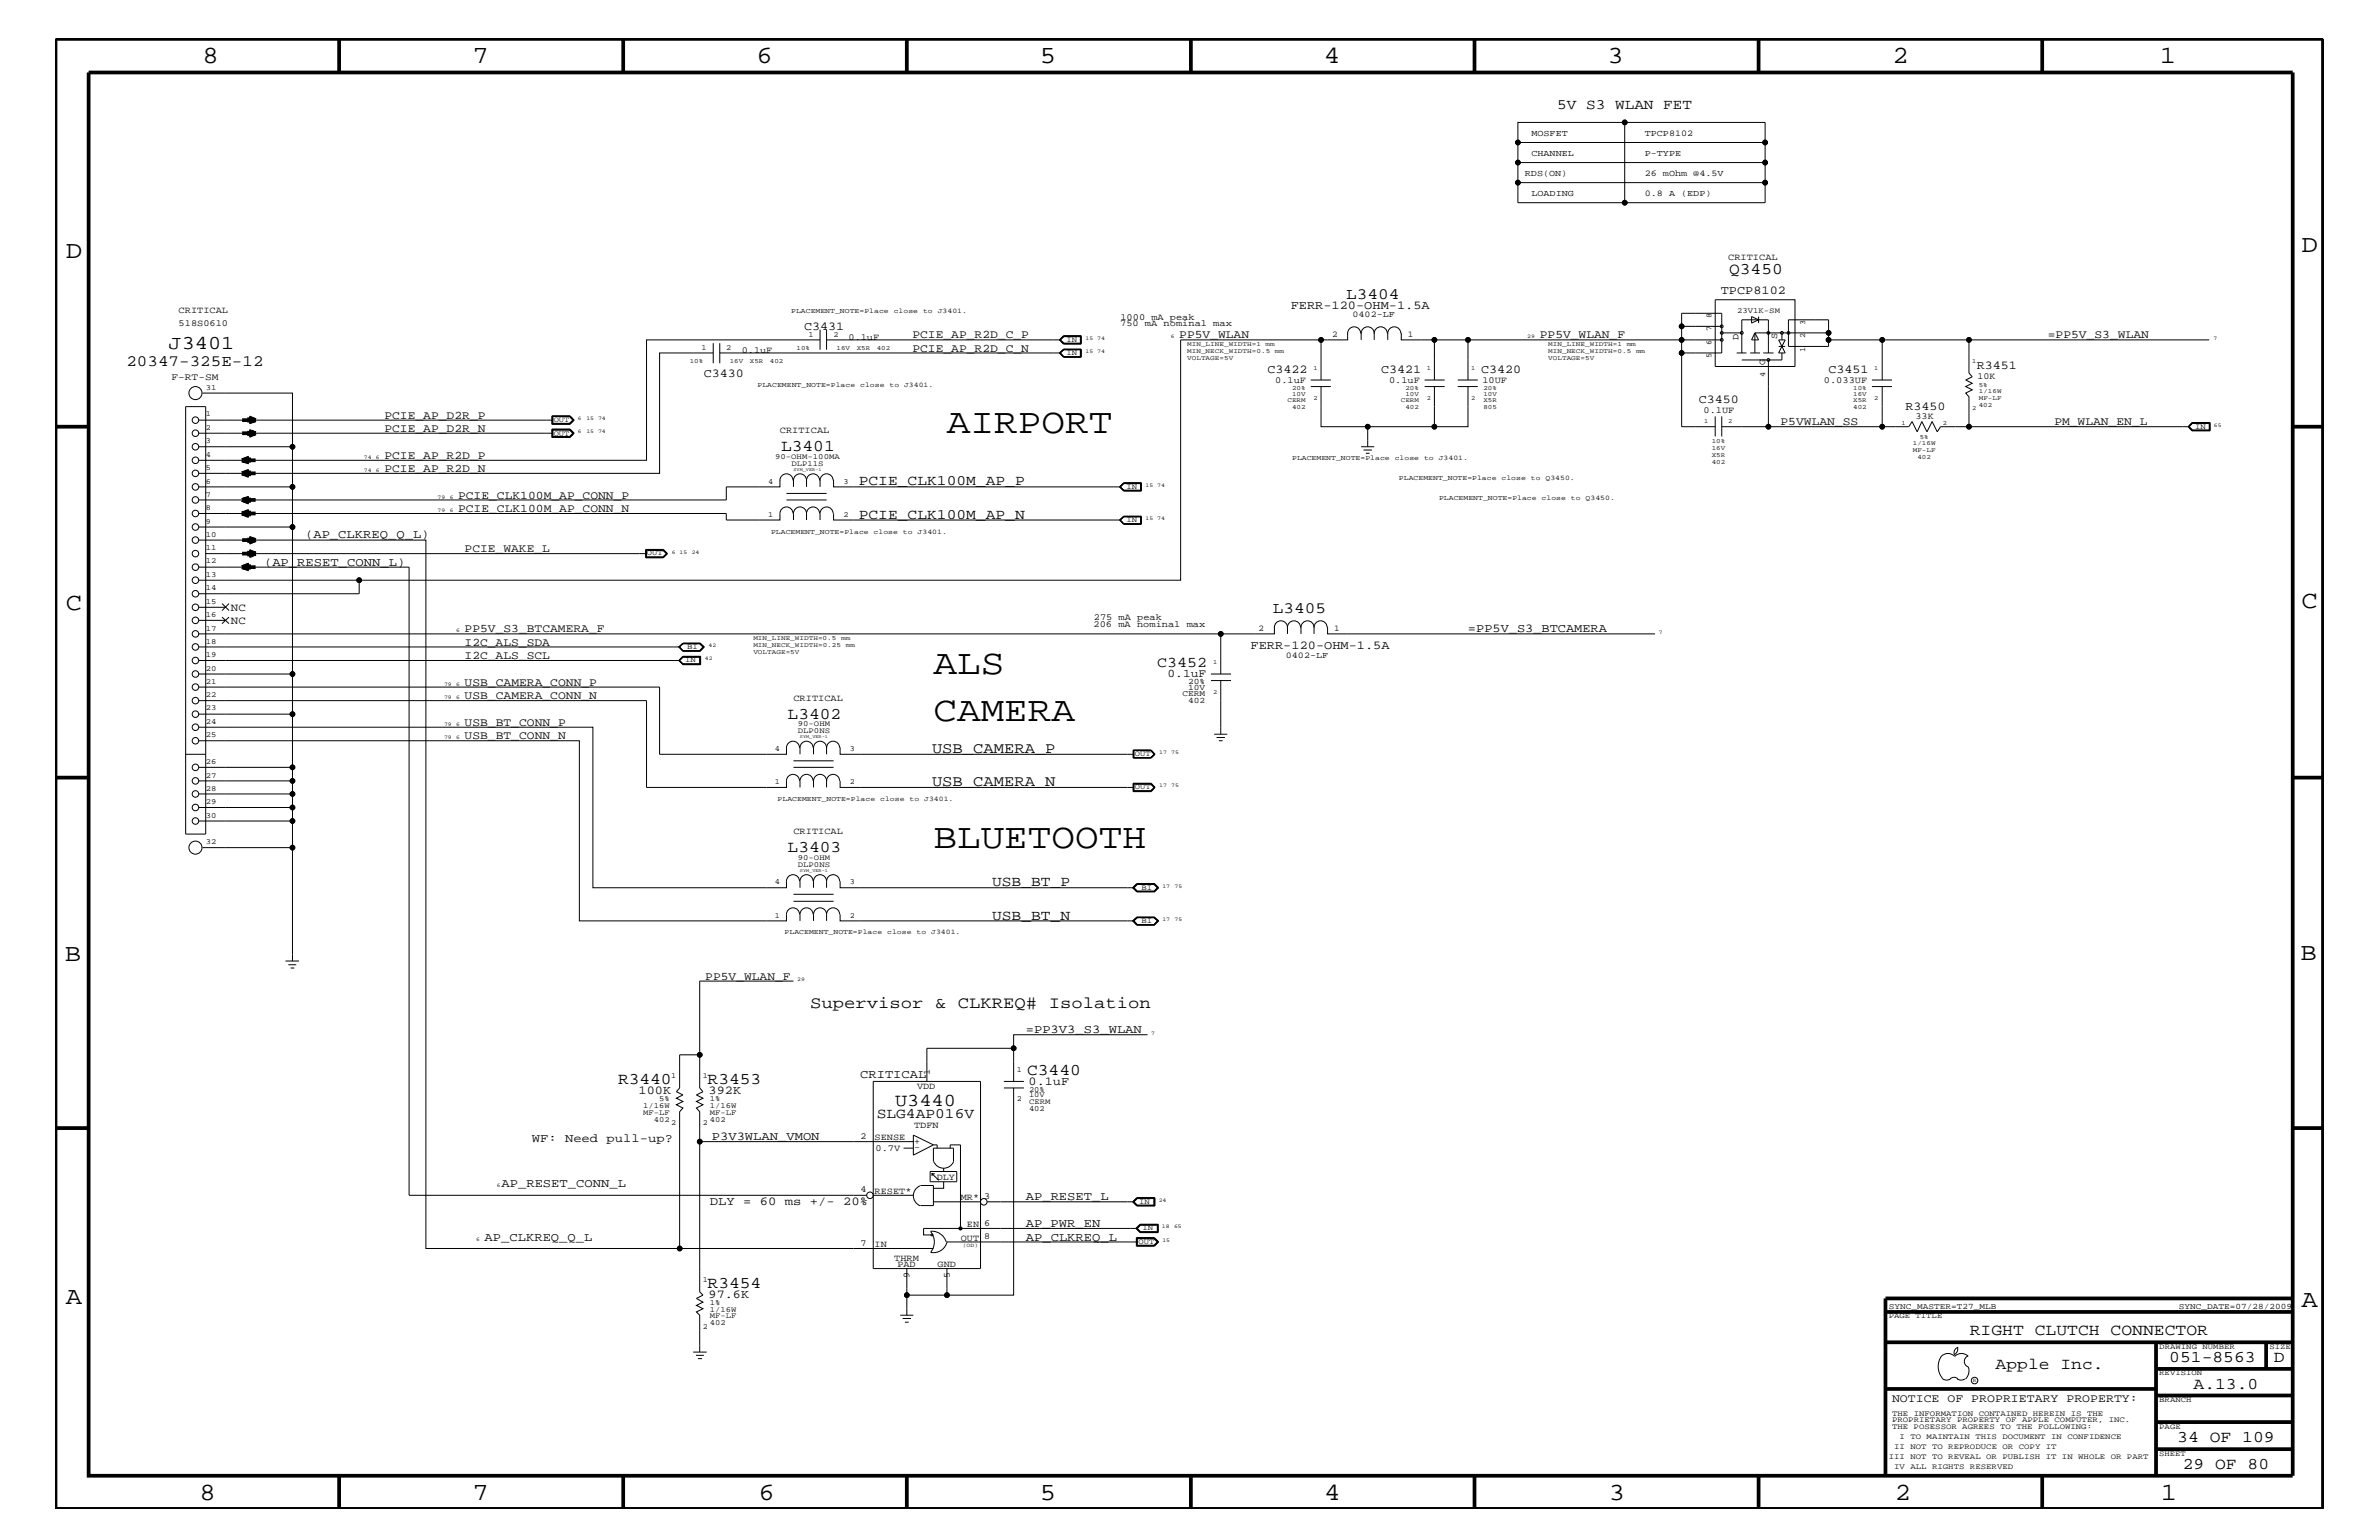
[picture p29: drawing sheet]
<svg xmlns="http://www.w3.org/2000/svg" width="432mm" height="279mm" viewBox="0 0 432 279" stroke-linecap="round" stroke-linejoin="round" font-family="sans-serif">
<defs><g id="words">
<g font-size="6.4">
<text x="171.9" y="78.6">AIRPORT</text>
<text x="169.4" y="122.3">ALS</text>
<text x="169.4" y="130.8">CAMERA</text>
<text x="169.4" y="153.8">BLUETOOTH</text>
</g>
<g font-size="4.5">
<text x="36.7" y="11.5">8</text>
<text x="85.8" y="11.5">7</text>
<text x="137.3" y="11.5">6</text>
<text x="188.7" y="11.5">5</text>
<text x="240.3" y="11.5">4</text>
<text x="291.8" y="11.5">3</text>
<text x="343.5" y="11.5">2</text>
<text x="392" y="11.5">1</text>
<text x="11.9" y="46.8">D</text>
<text x="417.7" y="45.7">D</text>
<text x="11.9" y="110.6">C</text>
<text x="417.7" y="110.3">C</text>
<text x="11.8" y="174.3">B</text>
<text x="417.6" y="174.2">B</text>
<text x="11.9" y="236.7">A</text>
<text x="417.7" y="237.1">A</text>
<text x="36.2" y="272.1">8</text>
<text x="85.8" y="272.1">7</text>
<text x="137.7" y="272.1">6</text>
<text x="188.7" y="272.1">5</text>
<text x="240.4" y="272.1">4</text>
<text x="292" y="272.1">3</text>
<text x="343.9" y="272.1">2</text>
<text x="392.2" y="272.1">1</text>
</g>
<text font-size="3.6" x="30.6" y="63.4">J3401</text>
<text font-size="3.3" x="162.5" y="200.6">U3440</text>
<g font-size="3">
<text x="313.9" y="49.7">Q3450</text>
<text x="141.8" y="81.9">L3401</text>
<text x="143" y="130.4">L3402</text>
<text x="143" y="154.6">L3403</text>
<text x="147" y="182.9">Supervisor &amp; CLKREQ# Isolation</text>
<text x="112.2" y="196.7">R3440</text>
<text x="128.4" y="196.7">R3453</text>
<text x="186.4" y="195">C3440</text>
<text x="128.4" y="233.7">R3454</text>
<text x="357.5" y="242.3">RIGHT CLUTCH CONNECTOR</text>
<text x="362.2" y="248.4">Apple Inc.</text>
<text x="393.7" y="247.1">051-8563</text>
<text x="398.1" y="252">A.13.0</text>
<text x="412.7" y="247.1">D</text>
<text x="395.2" y="261.6">34 OF 109</text>
<text x="396.2" y="266.6">29 OF 80</text>
</g>
<g font-size="2.9">
<text x="244.3" y="54.2">L3404</text>
<text x="22.9" y="66.5">20347-325E-12</text>
<text x="231.1" y="111.2">L3405</text>
</g>
<g font-size="2.8">
<text x="169.2" y="136.6">USB_CAMERA_P</text>
<text x="169.2" y="142.6">USB_CAMERA_N</text>
</g>
<text font-size="2.7" x="210.1" y="121">C3452</text>
<g font-size="2.6">
<text x="282.7" y="19.8">5V S3 WLAN FET</text>
<text x="155.9" y="88.1">PCIE_CLK100M_AP_P</text>
<text x="155.9" y="94.2">PCIE_CLK100M_AP_N</text>
<text x="180.1" y="160.8">USB_BT_P</text>
<text x="180.1" y="166.9">USB_BT_N</text>
<text x="159.1" y="202.9">SLG4AP016V</text>
</g>
<g font-size="2.2">
<text x="312.3" y="53.3">TPCP8102</text>
<text x="146" y="59.8">C3431</text>
<text x="234.3" y="56">FERR-120-OHM-1.5A</text>
<text x="127.8" y="68.4">C3430</text>
<text x="230" y="67.7">C3422</text>
<text x="250.7" y="67.7">C3421</text>
<text x="268.8" y="67.7">C3420</text>
<text x="331.9" y="67.7">C3451</text>
<text x="358.8" y="67">R3451</text>
<text x="308.4" y="73.2">C3450</text>
<text x="345.9" y="74.4">R3450</text>
<text x="55.4" y="97.6">(AP_CLKREQ_Q_L)</text>
<text x="47.9" y="102.6">(AP_RESET_CONN_L)</text>
<text x="227" y="117.8">FERR-120-OHM-1.5A</text>
<text x="266.4" y="114.8">=PP5V_S3_BTCAMERA</text>
<text x="186.2" y="187.5">=PP3V3_S3_WLAN</text>
<text x="156.1" y="195.6">CRITICAL</text>
<text x="186.7" y="196.8">0.1uF</text>
<text x="115.9" y="198.5">100K</text>
<text x="128.6" y="198.5">392K</text>
<text x="96.5" y="207.1">WF: Need pull-up?</text>
<text x="129.2" y="206.9">P3V3WLAN_VMON</text>
<text x="91" y="215.3">AP_RESET_CONN_L</text>
<text x="128.9" y="218.6">DLY = 60 ms +/- 20%</text>
<text x="186.2" y="217.8">AP_RESET_L</text>
<text x="88" y="225.1">AP_CLKREQ_Q_L</text>
<text x="186.2" y="225.1">AP_CLKREQ_L</text>
<text x="186.2" y="222.6">AP_PWR_EN</text>
<text x="128.6" y="235.5">97.6K</text>
</g>
<g font-size="2.1">
<text x="165.6" y="61.4">PCIE_AP_R2D_C_P</text>
<text x="165.6" y="63.9">PCIE_AP_R2D_C_N</text>
<text x="214" y="61.4">PP5V_WLAN</text>
<text x="279.5" y="61.4">PP5V_WLAN_F</text>
<text x="371.7" y="61.4">=PP5V_S3_WLAN</text>
<text x="69.8" y="76">PCIE_AP_D2R_P</text>
<text x="323.2" y="77.2">P5VWLAN_SS</text>
<text x="372.9" y="77.2">PM_WLAN_EN_L</text>
<text x="69.8" y="78.3">PCIE_AP_D2R_N</text>
<text x="69.8" y="83.3">PCIE_AP_R2D_P</text>
<text x="69.8" y="85.6">PCIE_AP_R2D_N</text>
<text x="83.1" y="92.9">PCIE_CLK100M_AP_CONN_N</text>
<text x="83.1" y="90.5">PCIE_CLK100M_AP_CONN_P</text>
<text x="84.3" y="100.2">PCIE_WAKE_L</text>
<text x="84.3" y="119.6">I2C_ALS_SCL</text>
<text x="84.3" y="117.2">I2C_ALS_SDA</text>
<text x="84.3" y="114.8">PP5V_S3_BTCAMERA_F</text>
<text x="84.3" y="124.4">USB_CAMERA_CONN_P</text>
<text x="211.9" y="122.9">0.1uF</text>
<text x="84.3" y="131.7">USB_BT_CONN_P</text>
<text x="84.3" y="126.9">USB_CAMERA_CONN_N</text>
<text x="84.3" y="134.1">USB_BT_CONN_N</text>
<text x="128" y="177.7">PP5V_WLAN_F</text>
<text x="343.4" y="254.4">NOTICE OF PROPRIETARY PROPERTY:</text>
</g>
<g font-size="2">
<text x="41.9" y="110.8">NC</text>
<text x="41.9" y="113.1">NC</text>
</g>
<text font-size="1.8" x="31.1" y="69">F-RT-SM</text>
<g font-size="1.7">
<text x="313.7" y="47.1">CRITICAL</text>
<text x="32.4" y="59.2">518S0610</text>
<text x="32.4" y="56.8">CRITICAL</text>
<text x="203.3" y="59.2">750 mA nominal max</text>
<text x="203.4" y="58">1000 mA peak</text>
<text x="134.6" y="64">0.1uF</text>
<text x="154" y="61.7">0.1uF</text>
<text x="315.6" y="61.7" transform="rotate(-90 315.6 61.7)">D</text>
<text x="322.6" y="61.5" transform="rotate(-90 322.6 61.5)">S</text>
<text x="231.5" y="69.5">0.1uF</text>
<text x="252.1" y="69.5">0.1uF</text>
<text x="269.1" y="69.5">10UF</text>
<text x="320.4" y="66.2" transform="rotate(-90 320.4 66.2)">G</text>
<text x="331" y="69.5">0.033UF</text>
<text x="358.9" y="68.8">10K</text>
<text x="309.2" y="75">0.1UF</text>
<text x="347.7" y="76.1">33K</text>
<text x="141.6" y="78.6">CRITICAL</text>
<text x="198.5" y="113.7">206 mA nominal max</text>
<text x="198.5" y="112.6">275 mA peak</text>
<text x="144" y="127.1">CRITICAL</text>
<text x="144" y="151.3">CRITICAL</text>
<text x="166.5" y="197.6">VDD</text>
<text x="168.7" y="195" transform="rotate(-90 168.7 195)">1</text>
<text x="156.2" y="206.6">2</text>
<text x="158.7" y="206.9">SENSE</text>
<text x="158.9" y="208.8">0.7V</text>
<text x="165.9" y="204.7">TDFN</text>
<text x="165.9" y="207.5">+</text>
<text x="165.9" y="208.7">-</text>
<text x="170" y="214.1">DLY</text>
<text x="156.2" y="216.4">4</text>
<text x="158.7" y="216.6">RESET*</text>
<text x="174.4" y="217.8">MR*</text>
<text x="178.6" y="217.5">3</text>
<text x="156.2" y="226">7</text>
<text x="158.7" y="226.3">IN</text>
<text x="174.4" y="225.1">OUT</text>
<text x="175.5" y="222.6">EN</text>
<text x="178.6" y="224.8">8</text>
<text x="178.6" y="222.4">6</text>
<text x="162.3" y="228.7">THRM</text>
<text x="162.9" y="229.9">PAD</text>
<text x="165.1" y="231.9" transform="rotate(-90 165.1 231.9)">9</text>
<text x="170.2" y="229.9">GND</text>
<text x="172.4" y="231.9" transform="rotate(-90 172.4 231.9)">5</text>
</g>
<g font-size="1.6">
<text x="278" y="24.7">MOSFET</text>
<text x="278" y="28.3">CHANNEL</text>
<text x="298.5" y="24.7">TPCP8102</text>
<text x="298.5" y="28.3">P-TYPE</text>
<text x="276.8" y="31.9">RDS(ON)</text>
<text x="278" y="35.6">LOADING</text>
<text x="298.5" y="35.6">0.8 A (EDP)</text>
<text x="298.5" y="31.9">26 mOhm @4.5V</text>
<text x="245.5" y="57.5">0402-LF</text>
<text x="241.8" y="61.1">2</text>
<text x="255.5" y="61.1">1</text>
<text x="228.4" y="114.4">2</text>
<text x="233.4" y="119.3">0402-LF</text>
<text x="242.1" y="114.4">1</text>
</g>
<g font-size="1.5">
<text x="215.6" y="125.2">10V</text>
<text x="215.6" y="124.1">20%</text>
<text x="214.6" y="126.4">CERM</text>
<text x="215.6" y="127.6">402</text>
<text x="342.8" y="237.4">SYNC_MASTER=T27_MLB</text>
<text x="395.5" y="237.4">SYNC_DATE=07/28/2009</text>
</g>
<g font-size="1.4">
<text x="310.6" y="57.8" transform="rotate(-90 310.6 57.8)">8</text>
<text x="315.3" y="56.8">23V1K-SM</text>
<text x="327.7" y="59" transform="rotate(-90 327.7 59)">3</text>
<text x="127.3" y="63.4">1</text>
<text x="131.8" y="63.4">2</text>
<text x="146.7" y="61.1">1</text>
<text x="151.3" y="61.1">2</text>
<text x="193.5" y="62">IN</text>
<text x="193.5" y="64.5">IN</text>
<text x="310.6" y="65" transform="rotate(-90 310.6 65)">5</text>
<text x="310.6" y="62.6" transform="rotate(-90 310.6 62.6)">6</text>
<text x="310.6" y="60.1" transform="rotate(-90 310.6 60.1)">7</text>
<text x="327.7" y="63.8" transform="rotate(-90 327.7 63.8)">1</text>
<text x="327.7" y="61.3" transform="rotate(-90 327.7 61.3)">2</text>
<text x="37.3" y="70.7">31</text>
<text x="320.4" y="68.4" transform="rotate(-90 320.4 68.4)">4</text>
<text x="37.3" y="75.6">1</text>
<text x="100.5" y="76.6">OUT</text>
<text x="398.4" y="77.8">IN</text>
<text x="37.3" y="80.5">3</text>
<text x="37.3" y="82.8">4</text>
<text x="37.3" y="78">2</text>
<text x="100.5" y="79">OUT</text>
<text x="140.7" y="83.3">90-OHM-100MA</text>
<text x="37.3" y="87.7">6</text>
<text x="37.3" y="85.3">5</text>
<text x="139.4" y="87.7">4</text>
<text x="143.6" y="84.5">DLP11S</text>
<text x="153.1" y="87.7">3</text>
<text x="204.5" y="88.7">IN</text>
<text x="37.3" y="92.6">8</text>
<text x="37.3" y="95">9</text>
<text x="37.3" y="90.1">7</text>
<text x="139.4" y="93.8">1</text>
<text x="153.1" y="93.8">2</text>
<text x="204.5" y="94.8">IN</text>
<text x="37.3" y="99.9">11</text>
<text x="37.3" y="97.4">10</text>
<text x="117.4" y="100.8">OUT</text>
<text x="37.3" y="102.2">12</text>
<text x="37.3" y="104.7">13</text>
<text x="37.3" y="107.1">14</text>
<text x="37.3" y="109.5">15</text>
<text x="37.3" y="112">16</text>
<text x="37.3" y="116.8">18</text>
<text x="37.3" y="114.4">17</text>
<text x="37.3" y="119.2">19</text>
<text x="124.7" y="117.8">BI</text>
<text x="37.3" y="124.1">21</text>
<text x="37.3" y="121.7">20</text>
<text x="124.4" y="120.2">IN</text>
<text x="37.3" y="128.9">23</text>
<text x="37.3" y="126.5">22</text>
<text x="37.3" y="131.3">24</text>
<text x="144.8" y="131.7">90-OHM</text>
<text x="37.3" y="133.8">25</text>
<text x="140.6" y="136.2">4</text>
<text x="144.8" y="133">DLP0NS</text>
<text x="154.3" y="136.2">3</text>
<text x="206" y="137.2">OUT</text>
<text x="37.3" y="138.6">26</text>
<text x="37.3" y="141.1">27</text>
<text x="37.3" y="143.5">28</text>
<text x="140.6" y="142.3">1</text>
<text x="154.3" y="142.3">2</text>
<text x="206" y="143.2">OUT</text>
<text x="37.3" y="148.4">30</text>
<text x="37.3" y="145.9">29</text>
<text x="37.3" y="153.2">32</text>
<text x="144.8" y="156">90-OHM</text>
<text x="140.6" y="160.5">4</text>
<text x="144.8" y="157.3">DLP0NS</text>
<text x="154.3" y="160.5">3</text>
<text x="207.2" y="161.4">BI</text>
<text x="140.6" y="166.5">1</text>
<text x="154.3" y="166.5">2</text>
<text x="207.2" y="167.5">BI</text>
<text x="121.8" y="195.6">1</text>
<text x="127.6" y="195.6">1</text>
<text x="184.6" y="194.4">1</text>
<text x="116.8" y="201">1/16W</text>
<text x="116.8" y="202.3">MF-LF</text>
<text x="118.7" y="203.5">402</text>
<text x="119.6" y="199.8">5%</text>
<text x="128.9" y="203.5">402</text>
<text x="128.9" y="202.3">MF-LF</text>
<text x="128.9" y="199.8">1%</text>
<text x="128.9" y="201">1/16W</text>
<text x="184.6" y="199.8">2</text>
<text x="186.8" y="199.1">10V</text>
<text x="186.8" y="201.5">402</text>
<text x="186.8" y="200.3">CERM</text>
<text x="186.8" y="198.1">20%</text>
<text x="121.8" y="204.1">2</text>
<text x="127.6" y="204.1">2</text>
<text x="206.8" y="218.4">IN</text>
<text x="206.7" y="225.7">OUT</text>
<text x="207.3" y="223.2">IN</text>
<text x="127.6" y="232.6">1</text>
<text x="128.9" y="238">1/16W</text>
<text x="128.9" y="239.2">MF-LF</text>
<text x="128.9" y="236.8">1%</text>
<text x="342.8" y="239.2">PAGE TITLE</text>
<text x="127.6" y="241.1">2</text>
<text x="128.9" y="240.5">402</text>
<text x="391.9" y="244.7">DRAWING NUMBER</text>
<text x="411.9" y="244.7">SIZE</text>
<text x="391.9" y="249.5">REVISION</text>
<text x="343.4" y="256.8">THE INFORMATION CONTAINED HEREIN IS THE</text>
<text x="391.9" y="254.4">BRANCH</text>
<text x="343.4" y="259.3">THE POSESSOR AGREES TO THE FOLLOWING:</text>
<text x="343.4" y="258">PROPRIETARY PROPERTY OF APPLE COMPUTER, INC.</text>
<text x="343.8" y="262.9">II NOT TO REPRODUCE OR COPY IT</text>
<text x="344.8" y="261.1">I TO MAINTAIN THIS DOCUMENT IN CONFIDENCE</text>
<text x="391.9" y="259.3">PAGE</text>
<text x="342.8" y="264.7">III NOT TO REVEAL OR PUBLISH IT IN WHOLE OR PART</text>
<text x="343.8" y="266.6">IV ALL RIGHTS RESERVED</text>
<text x="391.9" y="264.1">SHEET</text>
</g>
<g font-size="1.3">
<text x="143.6" y="56.8">PLACEMENT_NOTE=Place close to J3401.</text>
<text x="137.5" y="70.1">PLACEMENT_NOTE=Place close to J3401.</text>
<text x="234.5" y="83.5">PLACEMENT_NOTE=Place close to J3401.</text>
<text x="253.9" y="87.1">PLACEMENT_NOTE=Place close to Q3450.</text>
<text x="261.2" y="90.7">PLACEMENT_NOTE=Place close to Q3450.</text>
<text x="140" y="96.8">PLACEMENT_NOTE=Place close to J3401.</text>
<text x="141.1" y="145.3">PLACEMENT_NOTE=Place close to J3401.</text>
<text x="142.4" y="169.5">PLACEMENT_NOTE=Place close to J3401.</text>
</g>
<g font-size="1.2">
<text x="125.2" y="65.9">10%</text>
<text x="132.5" y="65.9">16V</text>
<text x="136.1" y="65.9">X5R</text>
<text x="139.7" y="65.9">402</text>
<text x="144.6" y="63.4">10%</text>
<text x="151.8" y="63.4">16V</text>
<text x="155.5" y="63.4">X5R</text>
<text x="159.1" y="63.4">402</text>
<text x="215.5" y="65.3">VOLTAGE=5V</text>
<text x="215.5" y="64">MIN_NECK_WIDTH=0.5</text>
<text x="215.5" y="62.9">MIN_LINE_WIDTH=1</text>
<text x="229.7" y="62.9">mm</text>
<text x="231.4" y="64">mm</text>
<text x="281" y="65.3">VOLTAGE=5V</text>
<text x="281" y="62.9">MIN_LINE_WIDTH=1</text>
<text x="281" y="64">MIN_NECK_WIDTH=0.5</text>
<text x="295.3" y="62.9">mm</text>
<text x="296.9" y="64">mm</text>
<text x="358" y="65.9">1</text>
<text x="234.5" y="71.8">10V</text>
<text x="234.5" y="70.7">20%</text>
<text x="238.4" y="67.1">1</text>
<text x="255.1" y="71.8">10V</text>
<text x="255.1" y="70.7">20%</text>
<text x="259" y="67.1">1</text>
<text x="267" y="67.1">1</text>
<text x="269.2" y="70.7">20%</text>
<text x="269.2" y="71.8">10V</text>
<text x="336.4" y="71.8">16V</text>
<text x="336.4" y="70.7">10%</text>
<text x="340.2" y="67.1">1</text>
<text x="359.2" y="70.1">5%</text>
<text x="359.2" y="71.3">1/16W</text>
<text x="233.7" y="73">CERM</text>
<text x="234.5" y="74.3">402</text>
<text x="238.4" y="72.6">2</text>
<text x="254.3" y="73">CERM</text>
<text x="255.1" y="74.3">402</text>
<text x="259" y="72.6">2</text>
<text x="267" y="72.6">2</text>
<text x="269.2" y="73">X5R</text>
<text x="269.2" y="74.3">805</text>
<text x="309.3" y="76.8">1</text>
<text x="313.7" y="76.8">2</text>
<text x="336.4" y="73">X5R</text>
<text x="336.4" y="74.3">402</text>
<text x="340.2" y="72.6">2</text>
<text x="345.1" y="77.1">1</text>
<text x="352.6" y="77.1">2</text>
<text x="358" y="74.4">2</text>
<text x="359.2" y="73.8">402</text>
<text x="359.2" y="72.6">MF-LF</text>
<text x="310.7" y="82.8">X5R</text>
<text x="310.7" y="81.6">16V</text>
<text x="310.7" y="80.5">10%</text>
<text x="347.2" y="80.8">1/16W</text>
<text x="347.2" y="82">MF-LF</text>
<text x="348" y="83.3">402</text>
<text x="348.4" y="79.6">5%</text>
<text x="310.7" y="84.1">402</text>
<text x="136.7" y="116.2">MIN_LINE_WIDTH=0.5</text>
<text x="136.7" y="117.4">MIN_NECK_WIDTH=0.25</text>
<text x="136.7" y="118.6">VOLTAGE=5V</text>
<text x="152.7" y="116.2">mm</text>
<text x="153.5" y="117.4">mm</text>
<text x="220.2" y="125.9">2</text>
<text x="220.2" y="120.4">1</text>
</g>
<g font-size="1">
<text x="197" y="61.7">15 74</text>
<text x="197" y="64">15 74</text>
<text x="212.5" y="61.4">6</text>
<text x="277.2" y="61.4">29</text>
<text x="401.7" y="61.7">7</text>
<text x="104.9" y="76.2">6</text>
<text x="106.4" y="76.2">15 74</text>
<text x="401.8" y="77.4">65</text>
<text x="66" y="83.3">74</text>
<text x="68.2" y="83.3">6</text>
<text x="104.9" y="78.6">6</text>
<text x="106.4" y="78.6">15 74</text>
<text x="66" y="85.6">74</text>
<text x="68.2" y="85.6">6</text>
<text x="207.9" y="88.3">15 74</text>
<text x="79.4" y="92.9">79</text>
<text x="79.4" y="90.5">79</text>
<text x="81.6" y="92.9">6</text>
<text x="81.6" y="90.5">6</text>
<text x="207.9" y="94.3">15 74</text>
<text x="121.9" y="100.4">6</text>
<text x="123.4" y="100.4">15</text>
<text x="125.6" y="100.4">24</text>
<text x="82.8" y="114.8">6</text>
<text x="127.9" y="119.8">42</text>
<text x="128.6" y="117.4">42</text>
<text x="301.1" y="115">7</text>
<text x="80.6" y="124.4">79</text>
<text x="82.8" y="124.4">6</text>
<text x="80.6" y="131.7">79</text>
<text x="80.6" y="126.9">79</text>
<text x="82.8" y="131.7">6</text>
<text x="82.8" y="126.9">6</text>
<text x="80.6" y="134.1">79</text>
<text x="82.8" y="134.1">6</text>
<text x="210.4" y="136.8">17</text>
<text x="212.6" y="136.8">75</text>
<text x="210.4" y="142.9">17</text>
<text x="212.6" y="142.9">75</text>
<text x="211" y="161.1">17</text>
<text x="213.2" y="161.1">75</text>
<text x="211" y="167.1">17</text>
<text x="213.2" y="167.1">75</text>
<text x="144.7" y="178">29</text>
<text x="209" y="187.7">7</text>
<text x="90.2" y="215.3">6</text>
<text x="210.3" y="218">24</text>
<text x="86.4" y="225.1">6</text>
<text x="174.8" y="226.3">(OD)</text>
<text x="210.9" y="222.9">18</text>
<text x="211" y="225.3">15</text>
<text x="213.1" y="222.9">65</text>
<text x="358.1" y="250.7">R</text>
</g>
<g font-size=".8">
<text x="144" y="85.4">SYM_VER-1</text>
<text x="145.2" y="133.9">SYM_VER-1</text>
<text x="145.2" y="158.2">SYM_VER-1</text>
</g>
</g></defs>
<g fill="none" stroke="#000" stroke-width=".18">
<path d="M275.5 22.2h44.9v3.7h-44.9zM275.5 25.9v3.6h44.9M275.5 29.5v3.6h44.9M275.5 33.1v3.7h19.4M294.9 22.2v14.6h25.5v-10.9M148.8 59.8v3.6M150 59.8v3.6M305.2 59.2v2.5h7.3M311.3 54.4h14.5v12.1h-14.5zM312.5 59.2h-7.3v-2.4h7.3v7.2h-7.3v13.4h6.1M317.9 57.4l1.3 .6-1.3 .6zM319.2 57.4v1.2"/>
<path d="M33.7 73.8h3.6v77.5h-3.6zM36.1 76.2h64.2M36.1 78.6h64.2M36.7 71.3h16.4v9.8h-17M100.2 75.5h3.3l.7 .7-.7 .8h-3.3zM100.2 77.8h3.3l.7 .8-.7 .8h-3.3zM100.2 75.5v1.4h3.3l.6-.7-.6-.7M100.2 79.4v-1.5h3.3l.6 .7-.6 .8M100.3 78h3.1l.7 .6-.7 .7h-3.1zM103.4 75.6l.6 .6-.6 .6M103.4 78l.6 .6-.6 .6h-3.1M103.4 75.6l.7 .6-.7 .6"/>
<path d="M103.4 75.6h-3.1v1.2h3.1M129.5 64h-9.8v21.9h-83.6M129.5 62.3v3.6M130.6 62.3v3.6M130.6 64h61.8M148.8 61.7h-31.5v21.8h-81.2M150 61.7h42.4M192.4 61.7l.7-.6h3v1.2h-3zM192.4 61.7l.6 .6M192.4 64l.6 .7h3.2M193 60.9h3.3v1.5h-3.3l-.7-.7zM193 63.4h3.3v1.4h-3.3"/>
<path d="M193 61l-.6 .7 .6 .6M193 61h3.2v1.3h-3.2M193 61l-.6 .7M193 63.4l-.7 .6 .7 .8M193 63.4l-.6 .6 .6 .8M193.1 63.4l-.7 .6 .7 .7M196.1 63.4v1.3M196.2 63.4v1.4M196.2 63.4h-3.2l-.6 .6M237.9 70.1h3.7M237.9 68.9h3.7M239.8 70.1v7.3h8.4v3.7"/>
<path d="M239.8 61.7h-25.5v43.6h-149.1M244.6 60.4v1.3h-4.8v7.2M244.6 60.5a1.19 1.19 0 0 1 1.2-1.2 1.19 1.19 0 0 1 1.2 1.2M247.1 60.5a1.19 1.19 0 0 1 1.1-1.2 1.19 1.19 0 0 1 1.2 1.2 1.19 1.19 0 0 1 1.2-1.2 1.19 1.19 0 0 1 1.2 1.2M247.1 60.4v1.3M249.4 60.4v1.3M251.9 60.5a1.19 1.19 0 0 1 1.2-1.2 1.19 1.19 0 0 1 1.2 1.2M251.9 60.4v1.3M254.3 60.4v1.3h6.1v7.2M258.6 70.1h3.6M258.6 68.9h3.6M260.4 70.1v7.3h-12.2"/>
<path d="M260.4 61.7h44.8v2.3M264.6 70.1h3.6M264.6 68.9h3.6M266.4 70.1v7.3h-6M266.4 61.7v7.2M311.3 75.6v3.6M312.5 60.4h3.6M312.5 75.6v3.6M315.2 64h1.8M316.1 64v-6h4.9v6M317.7 64h1.7M318.5 60.4h13.4v-2.4h-7.3v4.9h7.3v-2.5"/>
<path d="M318.5 60.4l.7 1.3h-1.3zM318.5 60.4v3.6M320 64h1.9M321 65.3v12.1h-8.5M321 77.4h25.5l.5-.9 1 1.8 .8-1.8 1 1.8 .9-1.8 .9 1.8 .6-.9h45.1M322.8 61.7h1.2l-1.2 2.3h1.2zM322.8 62.9h1.2M323.4 60.4v1.3M323.4 64v1.3h-7.3M331.9 61.7h9.7M339.8 70.1h3.6M339.8 68.9h3.6"/>
<path d="M341.6 70.1v7.3M357.4 61.7h-15.8v7.2M397.2 77.4l.7 .7M397.3 77.4l.6-.6h3.1v1.2h-3.1zM397.8 76.7h3.4v1.5h-3.4l-.6-.8zM397.9 76.7h3.2v1.4h-3.2M397.9 76.7l-.7 .7M397.9 76.7l-.6 .7 .6 .7M401 61.7h-43.6v6l.6 .7-1.2 .5 1.2 .6-1.2 .6 1.2 .6-1.2 .6 .6 .7v5.4M36.1 93.2h95.7v1.1h9.8v-1.1a1.19 1.19 0 0 1 1.1-1.2 1.19 1.19 0 0 1 1.2 1.2M36.1 98h41.2v128.5h46.1v-24.8l.6-.7-1.2-.6 1.2-.6-1.2-.6 1.2-.5-1.2-.6 .6-.7v-6h3.6M36.1 88.3h17v7.3h-17"/>
<path d="M53.1 81.1v7.2M53.1 95.6v26.7M117.2 99.7h3.2l.8 .7-.8 .8h-3.2zM117.3 99.9h3l.7 .5-.7 .6h-3zM120.4 99.8h-3.1v1.3h3.1M120.4 99.8l.7 .6-.7 .7M120.4 99.8l.6 .6-.6 .7M141.6 87.1v1.2h-9.8v2.4h-95.7M141.6 87.2a1.19 1.19 0 0 1 1.1-1.2 1.19 1.19 0 0 1 1.2 1.2M142.7 89.5h7.3M142.7 90.7h7.3M144 87.2a1.19 1.19 0 0 1 1.2-1.2 1.19 1.19 0 0 1 1.2 1.2 1.19 1.19 0 0 1 1.2-1.2 1.19 1.19 0 0 1 1.2 1.2"/>
<path d="M144 87.1v1.2M146.4 93.2a1.19 1.19 0 0 1 1.2-1.2 1.19 1.19 0 0 1 1.2 1.2M146.4 93.2a1.19 1.19 0 0 0-1.2-1.2 1.19 1.19 0 0 0-1.2 1.2v1.1M146.4 87.1v1.2M146.4 93.2v1.1M148.8 87.2a1.19 1.19 0 0 1 1.2-1.2 1.19 1.19 0 0 1 1.2 1.2M148.8 87.1v1.2M151.2 93.2a1.19 1.19 0 0 0-1.2-1.2 1.19 1.19 0 0 0-1.2 1.2v1.1M151.3 87.1v1.2h52.1M151.3 93.2v1.1h52.1M203.3 94.3l.7 .8M203.3 94.3l.7 .7"/>
<path d="M203.4 88.3l.6-.6h3v1.2h-3zM204 93.8l-.6 .5 .6 .7M204 87.6h3.2v1.5h-3.2l-.8-.8zM204 93.7h3.2v1.4h-3.2M204 87.7h3.1v1.3h-3.1l-.7-.7zM204 95h3.1M204 93.7l-.8 .6 .8 .8M204 93.7l-.7 .6M204 93.8h3.1M204 93.8l-.7 .5M207 93.8v1.2M207.1 93.7v1.4"/>
<path d="M247.1 81.1h2.3M247.5 81.6h1.5M247.9 82.2h.7M36.1 105.3h29.1v2.4h-29.1M36.1 117.4h87.3M36.1 119.8h87.3M36.1 102.9h38.2v114h83M36.1 110.2h4.9M36.1 112.6h4.9M36.1 115h185.5M37.3 100.4h80M40.3 109.5l1.3 1.3"/>
<path d="M40.3 112l1.3 1.1M41.6 109.5l-1.3 1.3M41.6 112l-1.3 1.1M123.2 119.8l.8-.7h3.2v1.5h-3.2zM123.3 119.8l.7-.6h3.1v1.3h-3.1zM123.4 119.8l.6-.6h3v1.2h-3zM124 116.8h3l.6 .6-.6 .7h-3M124 116.8h3l.7 .6-.7 .7h-3M124 116.7h3.1l.7 .7-.7 .7h-3.1M124 116.7l-.8 .7 .8 .7M124 116.7l-.7 .7 .7 .7M124 116.8l-.7 .6 .7 .7"/>
<path d="M124 116.8l-.6 .6 .6 .7M231.3 113.7v1.3h-9.7v7.3M231.3 113.8a1.19 1.19 0 0 1 1.2-1.2 1.19 1.19 0 0 1 1.2 1.2 1.19 1.19 0 0 1 1.2-1.2 1.19 1.19 0 0 1 1.2 1.2M233.7 113.7v1.3M236.1 113.8a1.19 1.19 0 0 1 1.2-1.2 1.19 1.19 0 0 1 1.2 1.2 1.19 1.19 0 0 1 1.2-1.2 1.19 1.19 0 0 1 1.2 1.2M236.1 113.7v1.3M238.5 113.7v1.3M241 113.7v1.3h59.4M33.7 136.8h3.6M36.1 124.7h83.6v12.1h23v-1.2M36.1 127.1h81.2v15.8h25.4v-1.2a1.19 1.19 0 0 1 1.2-1.2 1.19 1.19 0 0 1 1.2 1.2M36.1 131.9h71.5v29.2h35.1v-1.2a1.19 1.19 0 0 1 1.2-1.2 1.19 1.19 0 0 1 1.2 1.2"/>
<path d="M36.1 134.4h69.1v32.7h37.5v-1.2a1.19 1.19 0 0 1 1.2-1.2 1.19 1.19 0 0 1 1.2 1.2M36.1 139.2h17v2.5h-17M36.1 122.3h17v7.3h-17M53.1 129.6v9.6M142.7 135.7a1.19 1.19 0 0 1 1.2-1.2 1.19 1.19 0 0 1 1.2 1.2M144 138h7.3M144 139.2h7.3M145.2 135.7a1.19 1.19 0 0 1 1.2-1.2 1.19 1.19 0 0 1 1.2 1.2M145.2 135.6v1.2M147.7 135.7a1.19 1.19 0 0 1 1.1-1.2 1.19 1.19 0 0 1 1.2 1.2 1.19 1.19 0 0 1 1.2-1.2 1.19 1.19 0 0 1 1.2 1.2M147.7 135.6v1.2M150 135.6v1.2"/>
<path d="M152.5 135.6v1.2h53.3M205.7 136.1h3.3l.6 .7-.6 .7h-3.3zM205.7 136.1v1.4M205.7 137.4h3.2M205.7 136.2h3.2M205.8 136.2v1.2M208.9 136.2l.6 .6-.6 .6M208.9 136.1l.7 .7M208.9 136.2l.7 .6-.7 .6M209.6 136.8l-.7 .7M219.8 122.3h3.6M219.8 123.5h3.6"/>
<path d="M220.4 133.2h2.4M220.8 133.8h1.5M221.2 134.4h.7M221.6 123.5v9.7M36.1 149h17v4.8h-16.4M36.1 144h17v2.5h-17M53.1 141.7v2.3M53.1 146.5v2.5M53.1 153.8v20.6M147.6 141.7a1.19 1.19 0 0 0-1.2-1.2 1.19 1.19 0 0 0-1.2 1.2v1.2M147.6 159.9a1.19 1.19 0 0 0-1.2-1.2 1.19 1.19 0 0 0-1.2 1.2v1.2M150 141.7a1.19 1.19 0 0 0-1.2-1.2 1.19 1.19 0 0 0-1.1 1.2v1.2"/>
<path d="M150 141.7a1.19 1.19 0 0 1 1.2-1.2 1.19 1.19 0 0 1 1.2 1.2M150 159.9a1.19 1.19 0 0 1 1.2-1.2 1.19 1.19 0 0 1 1.2 1.2M150 159.9a1.19 1.19 0 0 0-1.2-1.2 1.19 1.19 0 0 0-1.1 1.2v1.2M150 141.7v1.2M150 159.9v1.2M152.5 141.7v1.2h53.3M152.5 159.9v1.2h53.3M205.7 142.1h3.3l.6 .8-.6 .7h-3.3zM205.8 142.3h3.1l.6 .6-.6 .6h-3.1zM208.9 142.2h-3.2v1.3h3.2M208.9 142.2l.7 .7M208.9 142.2l.7 .7-.7 .6"/>
<path d="M209.6 142.9l-.7 .6M51.8 174.4h2.5M52.3 175h1.5M52.7 175.6h.7M144 178h-17v19.4l.6 .7-1.2 .6 1.2 .5-1.2 .6 1.2 .6-1.2 .6 .6 .7v32.7l.6 .6-1.2 .6 1.2 .6-1.2 .6 1.2 .6-1.2 .6 .6 .6v6.7M144 162.2h7.3M144 163.5h7.3M147.6 165.9a1.19 1.19 0 0 0-1.2-1.2 1.19 1.19 0 0 0-1.2 1.2v1.2M150 165.9a1.19 1.19 0 0 0-1.2-1.2 1.19 1.19 0 0 0-1.1 1.2v1.2M150 165.9a1.19 1.19 0 0 1 1.2-1.2 1.19 1.19 0 0 1 1.2 1.2M150 165.9v1.2M152.5 165.9v1.2h53.3"/>
<path d="M205.7 161.1l.7-.7h3.1l.6 .7-.6 .6h-3.1zM205.8 161.1l.6-.6h3.1l.6 .6-.6 .6h-3.1zM206.3 160.4h3.2l.7 .7-.7 .6h-3.2l-.6-.6zM206.3 160.3h3.3l.7 .8-.7 .7h-3.3l-.7-.7zM206.3 166.4h3.2l.7 .7-.7 .7h-3.2M206.3 166.4h3.3l.7 .7-.7 .7h-3.3M206.3 166.4l-.7 .7 .7 .7M206.3 166.4l-.6 .7 .6 .7M206.4 166.5h3.1l.6 .6-.6 .7h-3.1M206.4 166.5l-.7 .6 .7 .7M206.4 166.5l-.6 .6 .6 .7M158.5 196.2h19.5v34h-19.5z"/>
<path d="M182.2 197.4h3.6M182.2 196.2h3.6M184 197.4v37.6h-12.1M184 190.2h-15.8v6M208.3 187.7h-24.3v8.5M127 207.1h38.8M158.5 216.9h7.3M164 208.3h1.8M167 215.1a1.95 1.95 0 0 0-1.2 1.8 1.95 1.95 0 0 0 1.2 1.8M167 215.1h2.4v3.6h-2.4M168.8 212.5h4.9v1.9h-4.9zM169.2 213v.4"/>
<path d="M169.4 207.7l-3.6-1.8v3.7l3.6-1.9h.7v.6M169.4 218h8.6M169.5 210.8a1.95 1.95 0 0 0 1.8 1.1 1.95 1.95 0 0 0 1.8-1.1v-2.5h-3.7v2.5M169.7 213h-.5l1.2 1.2M171.3 214.4v1.2h-1.9M171.3 211.9v.6M172.5 208.3v-.6h1.8v15.2M179.2 218h26.6M205.8 218l.6 .6h3.1M206.3 217.3h3.3v1.5h-3.3l-.7-.8zM206.3 217.4h3.3v1.3h-3.3l-.6-.7zM206.4 217.4l-.7 .6 .7 .7"/>
<path d="M209.5 217.4v1.3M209.5 217.5h-3.1l-.6 .5M123.4 226.5h46M163.4 238.6h2.4M163.8 239.2h1.6M164.3 239.9h.6M164.6 230.2v8.4M168.9 223.4a2.96 2.96 0 0 1 0 3.8M168.9 223.4a2.7 2.7 0 0 1 2.8 1.9M171.9 230.2v4.8h-7.3M171.9 225.3h34.5M171.9 225.3a2.54 2.54 0 0 1-2.9 1.9"/>
<path d="M206.2 222.9l.7-.8h3.3v1.5h-3.3zM206.2 224.6h3.4l.7 .7-.7 .8h-3.4zM206.3 224.6v1.4h3.2M206.3 224.6h3.2l.6 .7-.6 .7M206.4 222.9h-38.8v1.2h1.4M206.4 224.7h3.1l.6 .6-.6 .6h-3.1zM207 222.3h3.1v1.2h-3.1l-.6-.6zM207 222.2l-.7 .7 .7 .6M207 222.2l-.8 .7 .8 .6M207 222.2h3.1v1.3h-3.1M209.5 224.6l.7 .7-.7 .7M125.8 245.3h2.5"/>
<path d="M126.3 245.9h1.5M126.7 246.5h.7M352.3 246.1a1.69 1.69 0 0 1 2.5 0 1.72 1.72 0 0 1 2.4 0M352.4 246a3.2 3.2 0 0 0 .4 4.3l.8 .1 .4-.2M354 250.2l.7-.3 .7 .3M355.2 250.2l.7 .2 .7-.2M355.3 244.4v.3a1.18 1.18 0 0 1-.6 1.1M355.4 244.4a.99 .99 0 0 0-.6 1.4M357.2 246a1.04 1.04 0 0 0-.7 1 1.04 1.04 0 0 0 .7 1M357.3 248l.1 .7a2.11 2.11 0 0 1-.6 1.5"/>
<circle cx="275.5" cy="25.9" r=".42"/>
<circle cx="275.5" cy="33.1" r=".42"/>
<circle cx="275.5" cy="29.5" r=".42"/>
<circle cx="294.9" cy="22.2" r=".42"/>
<circle cx="294.9" cy="36.8" r=".42"/>
<circle cx="320.4" cy="33.1" r=".42"/>
<circle cx="320.4" cy="25.9" r=".42"/>
<circle cx="320.4" cy="29.5" r=".42"/>
<circle cx="305.2" cy="59.2" r=".42"/>
<circle cx="312.5" cy="59.2" r=".25"/>
<circle cx="35.5" cy="71.3" r="1.19"/>
<circle cx="35.5" cy="76.2" r=".59"/>
<circle cx="35.5" cy="78.6" r=".59"/>
<circle cx="239.8" cy="61.7" r=".42"/>
<circle cx="248.2" cy="77.4" r=".42"/>
<circle cx="260.3" cy="61.7" r=".42"/>
<circle cx="260.3" cy="77.4" r=".42"/>
<circle cx="266.4" cy="61.7" r=".42"/>
<circle cx="305.2" cy="64" r=".42"/>
<circle cx="305.2" cy="61.7" r=".42"/>
<circle cx="312.5" cy="61.7" r=".25"/>
<circle cx="312.5" cy="60.4" r=".25"/>
<circle cx="316.1" cy="60.4" r=".25"/>
<circle cx="321" cy="77.4" r=".42"/>
<circle cx="321" cy="60.4" r=".25"/>
<circle cx="321" cy="65.3" r=".25"/>
<circle cx="323.4" cy="60.4" r=".25"/>
<circle cx="324.6" cy="60.4" r=".25"/>
<circle cx="331.9" cy="61.7" r=".42"/>
<circle cx="331.9" cy="60.4" r=".42"/>
<circle cx="341.6" cy="77.4" r=".42"/>
<circle cx="341.6" cy="61.7" r=".42"/>
<circle cx="357.4" cy="77.4" r=".42"/>
<circle cx="357.4" cy="61.7" r=".42"/>
<circle cx="35.5" cy="98" r=".59"/>
<circle cx="35.5" cy="81.1" r=".59"/>
<circle cx="35.5" cy="90.7" r=".59"/>
<circle cx="35.5" cy="83.5" r=".59"/>
<circle cx="35.5" cy="85.9" r=".59"/>
<circle cx="35.5" cy="93.2" r=".59"/>
<circle cx="35.5" cy="95.6" r=".59"/>
<circle cx="35.5" cy="88.3" r=".59"/>
<circle cx="53.1" cy="81.1" r=".42"/>
<circle cx="53.1" cy="95.6" r=".42"/>
<circle cx="53.1" cy="88.3" r=".42"/>
<circle cx="35.5" cy="100.4" r=".59"/>
<circle cx="35.5" cy="110.2" r=".59"/>
<circle cx="35.5" cy="117.4" r=".59"/>
<circle cx="35.5" cy="107.7" r=".59"/>
<circle cx="35.5" cy="102.9" r=".59"/>
<circle cx="35.5" cy="112.6" r=".59"/>
<circle cx="35.5" cy="119.8" r=".59"/>
<circle cx="35.5" cy="115" r=".59"/>
<circle cx="35.5" cy="105.3" r=".59"/>
<circle cx="65.2" cy="105.3" r=".42"/>
<circle cx="221.6" cy="115" r=".42"/>
<circle cx="35.5" cy="134.4" r=".59"/>
<circle cx="35.5" cy="124.7" r=".59"/>
<circle cx="35.5" cy="127.1" r=".59"/>
<circle cx="35.5" cy="122.3" r=".59"/>
<circle cx="35.5" cy="129.6" r=".59"/>
<circle cx="35.5" cy="139.2" r=".59"/>
<circle cx="35.5" cy="131.9" r=".59"/>
<circle cx="53.1" cy="129.6" r=".42"/>
<circle cx="53.1" cy="139.2" r=".42"/>
<circle cx="53.1" cy="122.3" r=".42"/>
<circle cx="35.5" cy="153.8" r="1.19"/>
<circle cx="35.5" cy="141.7" r=".59"/>
<circle cx="35.5" cy="146.5" r=".59"/>
<circle cx="35.5" cy="144" r=".59"/>
<circle cx="35.5" cy="149" r=".59"/>
<circle cx="53.1" cy="146.5" r=".42"/>
<circle cx="53.1" cy="153.8" r=".42"/>
<circle cx="53.1" cy="144" r=".42"/>
<circle cx="53.1" cy="149" r=".42"/>
<circle cx="53.1" cy="141.7" r=".42"/>
<circle cx="127" cy="191.4" r=".42"/>
<circle cx="184" cy="190.2" r=".42"/>
<circle cx="127" cy="207.1" r=".42"/>
<circle cx="157.9" cy="216.9" r=".59"/>
<circle cx="178.6" cy="218" r=".59"/>
<circle cx="123.4" cy="226.5" r=".42"/>
<circle cx="164.6" cy="235" r=".42"/>
<circle cx="169.2" cy="224.1" r=".17"/>
<circle cx="171.9" cy="235" r=".42"/>
<circle cx="174.3" cy="222.9" r=".25"/>
<circle cx="358.4" cy="250.5" r=".59"/>
</g>
<g fill="#000">
<circle cx="275.5" cy="25.9" r=".42"/>
<circle cx="275.5" cy="33.1" r=".42"/>
<circle cx="275.5" cy="29.5" r=".42"/>
<circle cx="294.9" cy="22.2" r=".42"/>
<circle cx="294.9" cy="36.8" r=".42"/>
<circle cx="320.4" cy="33.1" r=".42"/>
<circle cx="320.4" cy="25.9" r=".42"/>
<circle cx="320.4" cy="29.5" r=".42"/>
<circle cx="305.2" cy="59.2" r=".42"/>
<circle cx="239.8" cy="61.7" r=".42"/>
<circle cx="248.2" cy="77.4" r=".42"/>
<circle cx="260.3" cy="61.7" r=".42"/>
<circle cx="260.3" cy="77.4" r=".42"/>
<circle cx="266.4" cy="61.7" r=".42"/>
<circle cx="305.2" cy="64" r=".42"/>
<circle cx="305.2" cy="61.7" r=".42"/>
<circle cx="321" cy="77.4" r=".42"/>
<circle cx="331.9" cy="61.7" r=".42"/>
<circle cx="331.9" cy="60.4" r=".42"/>
<circle cx="341.6" cy="77.4" r=".42"/>
<circle cx="341.6" cy="61.7" r=".42"/>
<circle cx="357.4" cy="77.4" r=".42"/>
<circle cx="357.4" cy="61.7" r=".42"/>
<circle cx="53.1" cy="81.1" r=".42"/>
<circle cx="53.1" cy="95.6" r=".42"/>
<circle cx="53.1" cy="88.3" r=".42"/>
<circle cx="65.2" cy="105.3" r=".42"/>
<circle cx="221.6" cy="115" r=".42"/>
<circle cx="53.1" cy="129.6" r=".42"/>
<circle cx="53.1" cy="139.2" r=".42"/>
<circle cx="53.1" cy="122.3" r=".42"/>
<circle cx="53.1" cy="146.5" r=".42"/>
<circle cx="53.1" cy="153.8" r=".42"/>
<circle cx="53.1" cy="144" r=".42"/>
<circle cx="53.1" cy="149" r=".42"/>
<circle cx="53.1" cy="141.7" r=".42"/>
<circle cx="127" cy="191.4" r=".42"/>
<circle cx="184" cy="190.2" r=".42"/>
<circle cx="127" cy="207.1" r=".42"/>
<circle cx="123.4" cy="226.5" r=".42"/>
<circle cx="164.6" cy="235" r=".42"/>
<circle cx="171.9" cy="235" r=".42"/>
<circle cx="174.3" cy="222.9" r=".25"/>
</g>
<g fill="none" stroke="#000" stroke-width=".68" stroke-linecap="butt">
<path d="M10.1 7.1h411.5v266.7h-411.5zM16.1 13.2h400v254.5h-400zM61.6 7.1v6.1M113.1 7.1v6.1M164.6 7.1v6.1M216.2 7.1v6.1M267.6 7.1v6.1M319.2 7.1v6.1M370.7 7.1v6.1M10.1 77.4h6M43.9 78.6h2.5M43.9 76.2h2.5"/>
<path d="M45.2 75.7l1.2 .5-1.2 .5zM45.2 78.2l1.2 .4-1.2 .5zM45.2 78.3l1.2 .3M45.2 78.5l1.2 .1M45.2 75.8l1.2 .4M45.2 76.1l1.2 .1M45.2 76l1.2 .2M46.4 78.6l-1.2 .2M46.4 78.6l-1.2 .4M46.4 78.6l-1.2 .3M46.4 76.2l-1.2 .1M46.4 76.2l-1.2 .4"/>
<path d="M46.4 76.2l-1.2 .2M416.1 77.4h5.5M43.9 93.2h2.5M43.9 83.5l1.3-.5v.9zM43.9 85.9l1.3-.5v1zM43.9 90.7l1.3-.4v.9zM43.9 93.2l1.3-.5v1zM43.9 93.2l1.3 .1M43.9 93.2l1.3 .3M43.9 93.2l1.3 .2M43.9 98h2.5M43.9 90.7h2.5"/>
<path d="M43.9 90.7l1.3 .2M43.9 90.7l1.3 .4M43.9 90.7l1.3 .3M43.9 85.9h2.5M43.9 85.9l1.3 .1M43.9 85.9l1.3 .3M43.9 85.9l1.3 .2M43.9 83.5h2.5M43.9 83.5l1.3 .1M43.9 83.5l1.3 .3M43.9 83.5l1.3 .2M45.2 97.6l1.2 .4-1.2 .5z"/>
<path d="M45.2 99.9l1.2 .5-1.2 .6zM45.2 92.8l-1.3 .4M45.2 93.1l-1.3 .1M45.2 92.9l-1.3 .3M45.2 97.6l1.2 .4M45.2 97.9l1.2 .1M45.2 97.7l1.2 .3M45.2 90.4l-1.3 .3M45.2 90.6l-1.3 .1M45.2 90.5l-1.3 .2M45.2 85.5l-1.3 .4M45.2 85.8l-1.3 .1"/>
<path d="M45.2 85.6l-1.3 .3M45.2 83.1l-1.3 .4M45.2 83.3l-1.3 .2M46.4 98l-1.2 .2M46.4 98l-1.2 .4M43.9 102.9l1.3-.5v.9zM43.9 102.9h2.5M43.9 102.9l1.3 .1M43.9 102.9l1.3 .3M43.9 102.9l1.3 .2M43.9 100.4h2.5M45.2 102.5l-1.3 .4"/>
<path d="M45.2 102.7l-1.3 .2M45.2 102.6l-1.3 .3M45.2 100.1l1.2 .3M45.2 100.4h1.2M45.2 100.2l1.2 .2M46.4 100.4l-1.2 .1M46.4 100.4l-1.2 .4M46.4 100.4l-1.2 .3M10.1 141.1h6M416.1 141.1h5.5M10.1 204.7h6M416.1 204.7h5.5"/>
<path d="M342.2 238h73.9M416.1 235.6h-73.9v32.1M342.2 243.5h73.9M342.2 252h49.1M391.3 243.5v24.2M391.3 258h24.8M391.3 253.2h24.8M391.3 248.4h24.8M411.3 243.5v4.9M61.6 267.7v6.1M113.1 267.7v6.1M164.6 267.7v6.1"/>
<path d="M216.2 268v5.8M267.6 267.7v6.1M319.2 267.7v6.1M370.7 267.7v6.1M391.3 262.9h24.8"/>
</g>
<use href="#words"/>
</svg>
